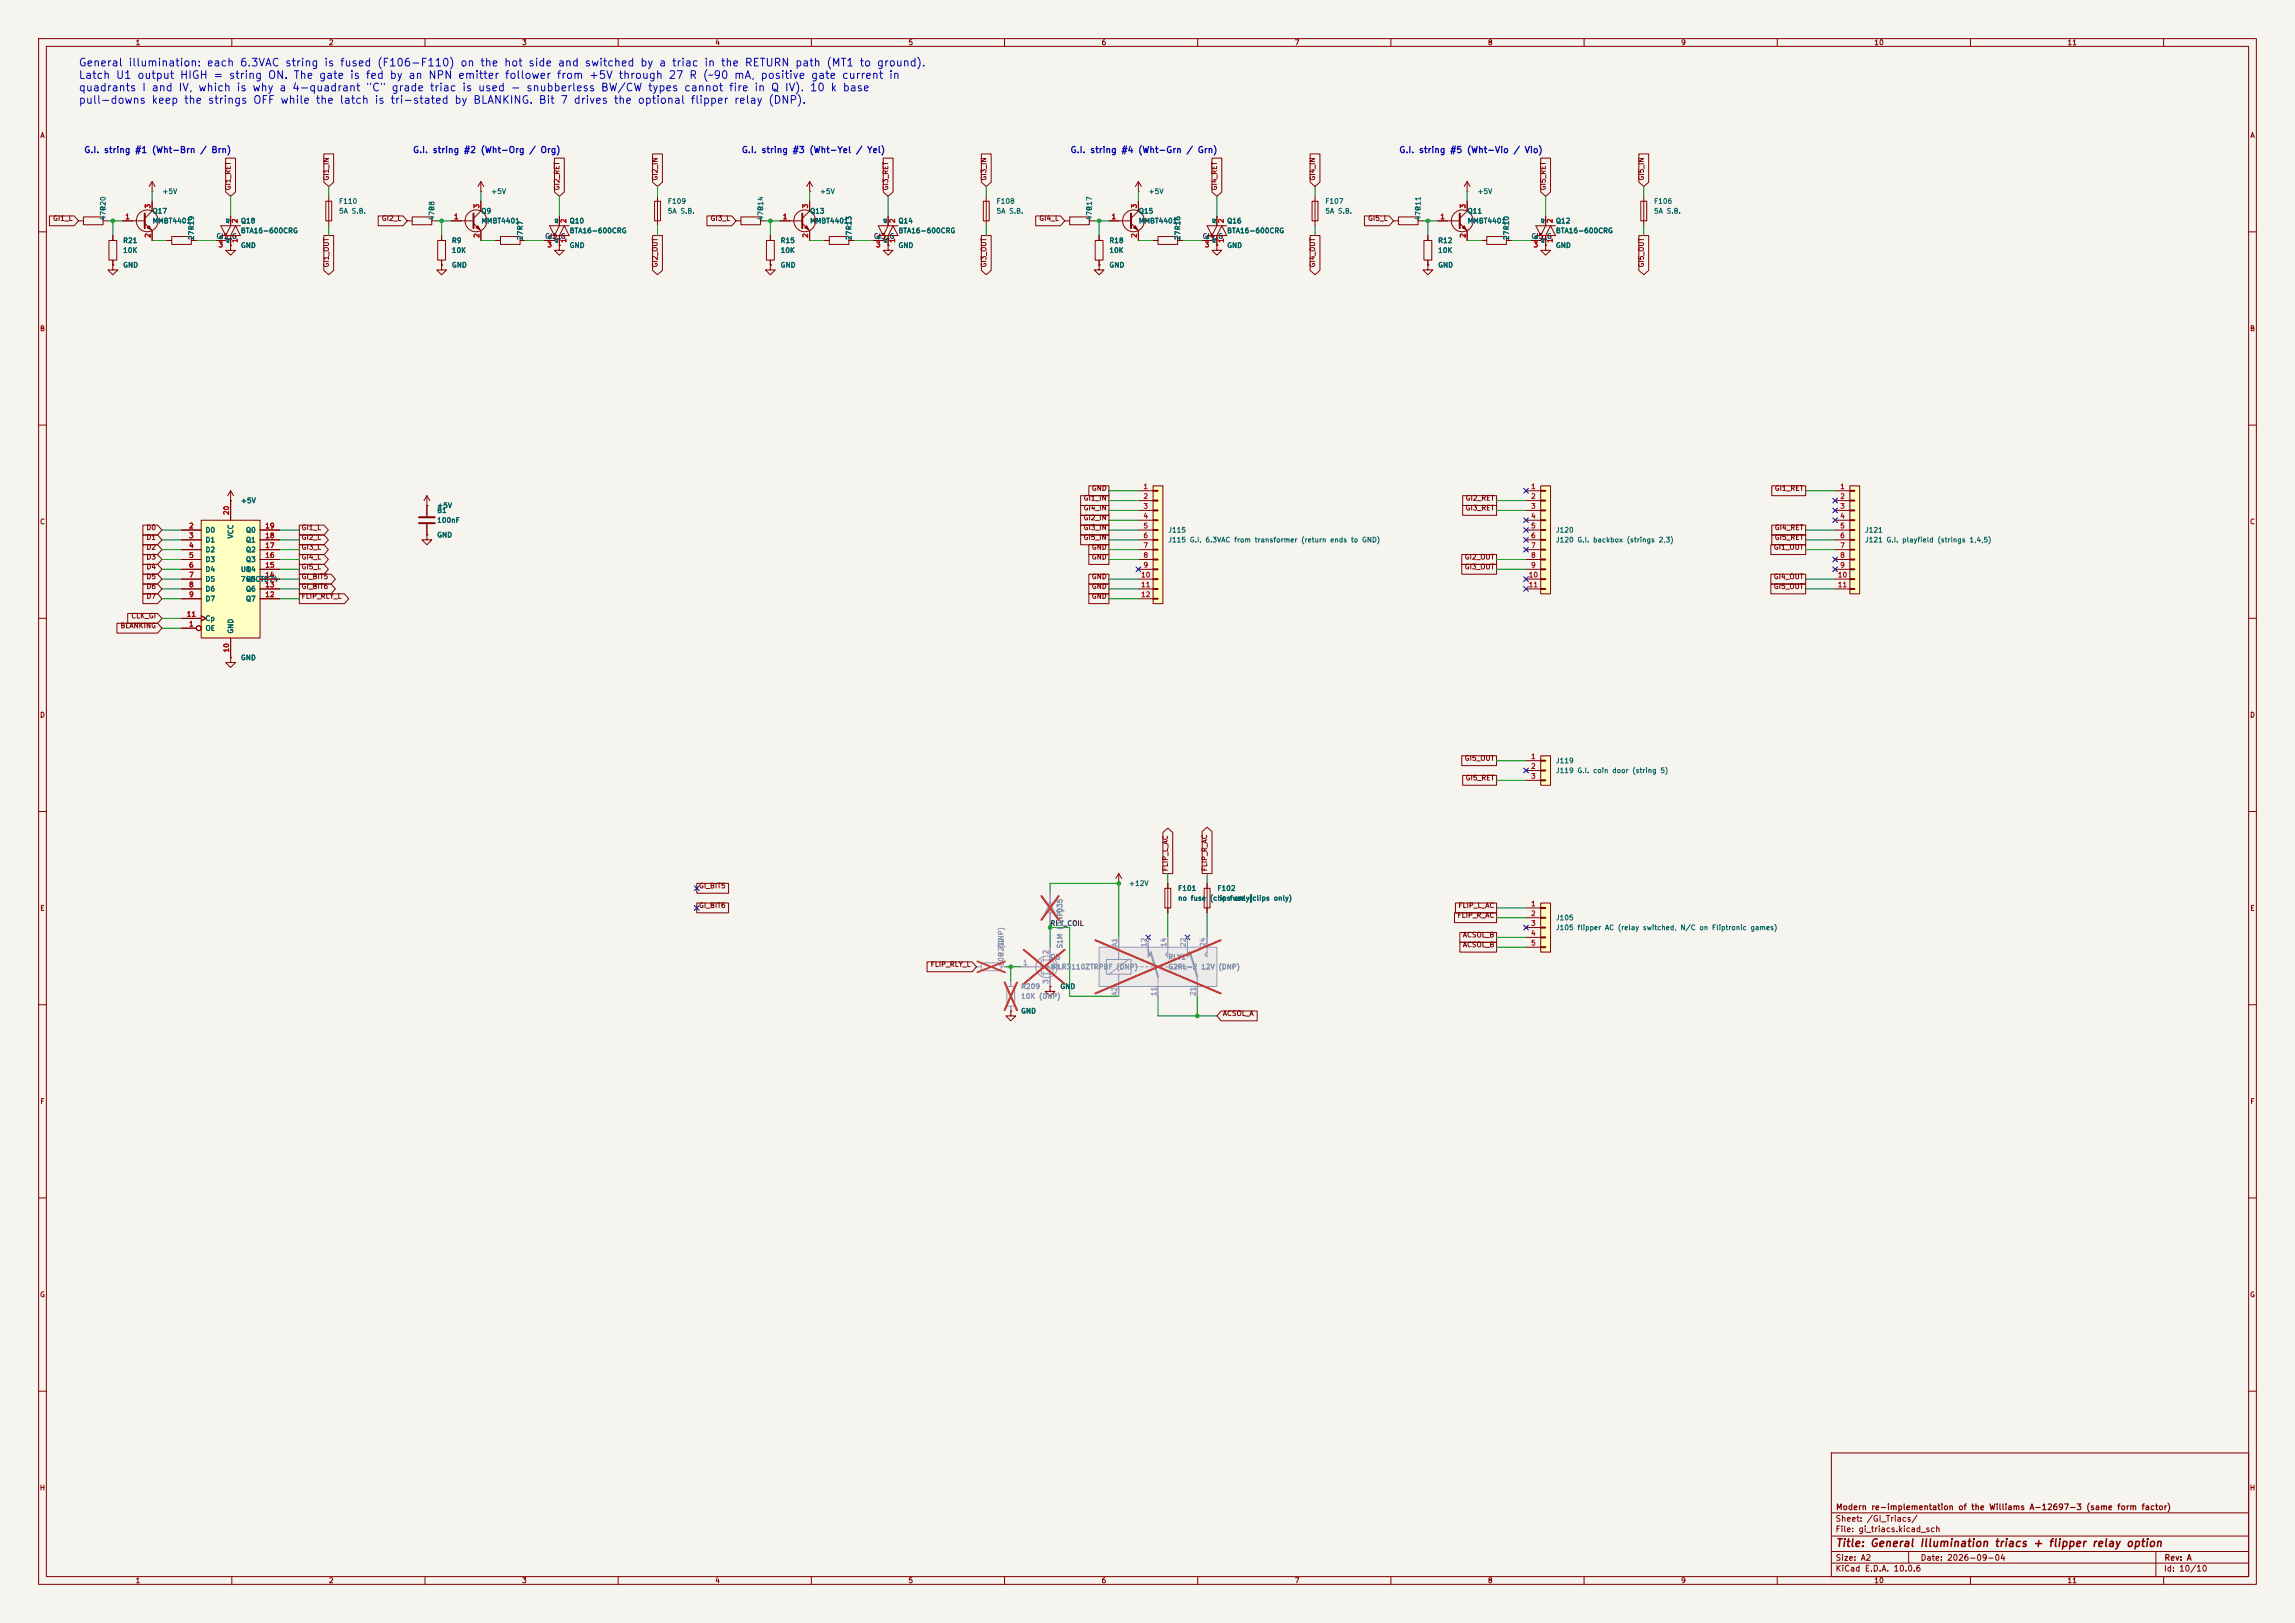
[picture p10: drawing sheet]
<svg xmlns="http://www.w3.org/2000/svg" width="594mm" height="420mm" viewBox="0 0 594 420" stroke-linecap="round" stroke-linejoin="round" font-family="sans-serif">
<defs><g id="words">
<g font-size="2" fill="#0000c2">
<text x="20.2" y="17.7">General illumination: each 6.3VAC string is fused (F106-F110) on the hot side and switched by a triac in the RETURN path (MT1 to ground).</text>
<text x="20.2" y="20.9">Latch U1 output HIGH = string ON. The gate is fed by an NPN emitter follower from +5V through 27 R (~90 mA, positive gate current in</text>
<text x="20.2" y="24.1">quadrants I and IV, which is why a 4-quadrant &quot;C&quot; grade triac is used - snubberless BW/CW types cannot fire in Q IV). 10 k base</text>
<text x="20.2" y="27.3">pull-downs keep the strings OFF while the latch is tri-stated by BLANKING. Bit 7 drives the optional flipper relay (DNP).</text>
</g>
<text font-size="2" fill="#840000" x="475" y="400.8">Title: General Illumination triacs + flipper relay option</text>
<g font-size="1.6" fill="#0000c2">
<text x="21.6" y="40">G.I. string #1 (Wht-Brn / Brn)</text>
<text x="106.7" y="40">G.I. string #2 (Wht-Org / Org)</text>
<text x="191.8" y="40">G.I. string #3 (Wht-Yel / Yel)</text>
<text x="276.9" y="40">G.I. string #4 (Wht-Grn / Grn)</text>
<text x="362" y="40">G.I. string #5 (Wht-Vio / Vio)</text>
</g>
<g font-size="1.5" fill="#840000">
<text x="475" y="394.1">Sheet: /GI_Triacs/</text>
<text x="475.1" y="391.1">Modern re-implementation of the Williams A-12697-3 (same form factor)</text>
<text x="475" y="396.8">File: gi_triacs.kicad_sch</text>
<text x="475" y="407">KiCad E.D.A. 10.0.6</text>
<text x="475" y="404.2">Size: A2</text>
<text x="497" y="404.2">Date: 2026-09-04</text>
<text x="560" y="407">Id: 10/10</text>
<text x="560.1" y="404.2">Rev: A</text>
</g>
<g font-size="1.3" fill="#840000">
<text x="35" y="12">1</text>
<text x="85" y="12">2</text>
<text x="135" y="12">3</text>
<text x="185" y="12">4</text>
<text x="235" y="12">5</text>
<text x="285" y="12">6</text>
<text x="335" y="12">7</text>
<text x="385" y="12">8</text>
<text x="435" y="12">9</text>
<text x="485" y="12">10</text>
<text x="535" y="12">11</text>
<text x="10.3" y="36">A</text>
<text x="582.3" y="36">A</text>
<text x="85.4" y="46.9" transform="rotate(-90 85.4 46.9)">GI1_IN</text>
<text x="170.5" y="46.9" transform="rotate(-90 170.5 46.9)">GI2_IN</text>
<text x="255.6" y="46.9" transform="rotate(-90 255.6 46.9)">GI3_IN</text>
<text x="340.7" y="46.9" transform="rotate(-90 340.7 46.9)">GI4_IN</text>
<text x="425.8" y="46.9" transform="rotate(-90 425.8 46.9)">GI5_IN</text>
<text x="60" y="49.4" transform="rotate(-90 60 49.4)">GI1_RET</text>
<text x="145.1" y="49.4" transform="rotate(-90 145.1 49.4)">GI2_RET</text>
<text x="230.2" y="49.4" transform="rotate(-90 230.2 49.4)">GI3_RET</text>
<text x="315.3" y="49.4" transform="rotate(-90 315.3 49.4)">GI4_RET</text>
<text x="400.4" y="49.4" transform="rotate(-90 400.4 49.4)">GI5_RET</text>
<text x="13.6" y="57.5">GI1_L</text>
<text x="98.7" y="57.5">GI2_L</text>
<text x="183.8" y="57.5">GI3_L</text>
<text x="268.9" y="57.5">GI4_L</text>
<text x="353.9" y="57.5">GI5_L</text>
<text x="85.4" y="69.3" transform="rotate(-90 85.4 69.3)">GI1_OUT</text>
<text x="170.5" y="69.3" transform="rotate(-90 170.5 69.3)">GI2_OUT</text>
<text x="255.6" y="69.3" transform="rotate(-90 255.6 69.3)">GI3_OUT</text>
<text x="340.7" y="69.3" transform="rotate(-90 340.7 69.3)">GI4_OUT</text>
<text x="425.8" y="69.3" transform="rotate(-90 425.8 69.3)">GI5_OUT</text>
<text x="10.2" y="86">B</text>
<text x="582.2" y="86">B</text>
<text x="280.3" y="129.9">GI1_IN</text>
<text x="282.4" y="127.3">GND</text>
<text x="379.2" y="129.9">GI2_RET</text>
<text x="459.2" y="127.3">GI1_RET</text>
<text x="10.2" y="136">C</text>
<text x="37.8" y="137.5">D0</text>
<text x="77.9" y="137.5">GI1_L</text>
<text x="280.3" y="137.5">GI3_IN</text>
<text x="280.3" y="134.9">GI2_IN</text>
<text x="280.3" y="132.4">GI4_IN</text>
<text x="379.2" y="132.4">GI3_RET</text>
<text x="459.2" y="137.5">GI4_RET</text>
<text x="582.2" y="136">C</text>
<text x="37.8" y="140">D1</text>
<text x="37.8" y="142.6">D2</text>
<text x="77.9" y="140">GI2_L</text>
<text x="77.9" y="142.6">GI3_L</text>
<text x="280.3" y="140">GI5_IN</text>
<text x="282.4" y="142.6">GND</text>
<text x="459" y="142.6">GI1_OUT</text>
<text x="459.2" y="140">GI5_RET</text>
<text x="37.8" y="147.6">D4</text>
<text x="37.8" y="145.1">D3</text>
<text x="77.9" y="145.1">GI4_L</text>
<text x="77.9" y="147.6">GI5_L</text>
<text x="282.4" y="145.1">GND</text>
<text x="379" y="145.1">GI2_OUT</text>
<text x="379" y="147.6">GI3_OUT</text>
<text x="37.8" y="155.3">D7</text>
<text x="37.8" y="150.2">D5</text>
<text x="37.8" y="152.7">D6</text>
<text x="77.9" y="150.2">GI_BIT5</text>
<text x="77.9" y="152.7">GI_BIT6</text>
<text x="77.9" y="155.3">FLIP_RLY_L</text>
<text x="282.4" y="155.3">GND</text>
<text x="282.4" y="152.7">GND</text>
<text x="282.4" y="150.2">GND</text>
<text x="459" y="152.7">GI5_OUT</text>
<text x="459" y="150.2">GI4_OUT</text>
<text x="33.8" y="160.3">CLK_GI</text>
<text x="31.1" y="162.9">BLANKING</text>
<text x="10.2" y="186">D</text>
<text x="582.2" y="186">D</text>
<text x="379" y="197.2">GI5_OUT</text>
<text x="379.2" y="202.2">GI5_RET</text>
<text x="302.6" y="225.6" transform="rotate(-90 302.6 225.6)">FLIP_L_AC</text>
<text x="312.7" y="225.6" transform="rotate(-90 312.7 225.6)">FLIP_R_AC</text>
<text x="180.8" y="230.2">GI_BIT5</text>
<text x="10.3" y="236">E</text>
<text x="180.8" y="235.3">GI_BIT6</text>
<text x="377.1" y="237.8">FLIP_R_AC</text>
<text x="377.3" y="235.3">FLIP_L_AC</text>
<text x="582.3" y="236">E</text>
<text x="378.5" y="245.4">ACSOL_B</text>
<text x="378.5" y="242.9">ACSOL_B</text>
<text x="240.7" y="250.5">FLIP_RLY_L</text>
<text x="316.4" y="263.2">ACSOL_A</text>
<text x="10.3" y="286">F</text>
<text x="582.3" y="286">F</text>
<text x="10.2" y="336">G</text>
<text x="582.2" y="336">G</text>
<text x="10.2" y="386">H</text>
<text x="582.2" y="386">H</text>
<text x="35" y="410">1</text>
<text x="85" y="410">2</text>
<text x="135" y="410">3</text>
<text x="185" y="410">4</text>
<text x="235" y="410">5</text>
<text x="285" y="410">6</text>
<text x="335" y="410">7</text>
<text x="385" y="410">8</text>
<text x="435" y="410">9</text>
<text x="485" y="410">10</text>
<text x="535" y="410">11</text>
</g>
<g font-size="1.3" fill="#006464">
<text x="41.9" y="50.5">+5V</text>
<text x="87.6" y="53">F110</text>
<text x="127" y="50.5">+5V</text>
<text x="172.7" y="53">F109</text>
<text x="212.1" y="50.5">+5V</text>
<text x="257.8" y="53">F108</text>
<text x="297.2" y="50.5">+5V</text>
<text x="342.9" y="53">F107</text>
<text x="382.3" y="50.5">+5V</text>
<text x="428" y="53">F106</text>
<text x="27.6" y="57.2" transform="rotate(-90 27.6 57.2)">470</text>
<text x="27.6" y="54.6" transform="rotate(-90 27.6 54.6)">R20</text>
<text x="39.4" y="55.6">Q17</text>
<text x="39.4" y="58.1">MMBT4401</text>
<text x="62.2" y="58.1">Q18</text>
<text x="87.6" y="55.6">5A S.B.</text>
<text x="112.7" y="57.2" transform="rotate(-90 112.7 57.2)">470</text>
<text x="112.7" y="54.6" transform="rotate(-90 112.7 54.6)">R8</text>
<text x="124.4" y="55.6">Q9</text>
<text x="124.4" y="58.1">MMBT4401</text>
<text x="147.3" y="58.1">Q10</text>
<text x="172.7" y="55.6">5A S.B.</text>
<text x="197.8" y="57.2" transform="rotate(-90 197.8 57.2)">470</text>
<text x="197.8" y="54.6" transform="rotate(-90 197.8 54.6)">R14</text>
<text x="209.5" y="55.6">Q13</text>
<text x="209.5" y="58.1">MMBT4401</text>
<text x="232.4" y="58.1">Q14</text>
<text x="257.8" y="55.6">5A S.B.</text>
<text x="282.9" y="57.2" transform="rotate(-90 282.9 57.2)">470</text>
<text x="282.9" y="54.6" transform="rotate(-90 282.9 54.6)">R17</text>
<text x="294.6" y="55.6">Q15</text>
<text x="294.6" y="58.1">MMBT4401</text>
<text x="317.5" y="58.1">Q16</text>
<text x="342.9" y="55.6">5A S.B.</text>
<text x="368" y="57.2" transform="rotate(-90 368 57.2)">470</text>
<text x="368" y="54.6" transform="rotate(-90 368 54.6)">R11</text>
<text x="379.7" y="55.6">Q11</text>
<text x="379.7" y="58.1">MMBT4401</text>
<text x="402.6" y="58.1">Q12</text>
<text x="428" y="55.6">5A S.B.</text>
<text x="31.7" y="63.2">R21</text>
<text x="31.7" y="65.7">10K</text>
<text x="50.5" y="62.2" transform="rotate(-90 50.5 62.2)">27R19</text>
<text x="62.2" y="60.7">BTA16-600CRG</text>
<text x="62.2" y="64.5">GND</text>
<text x="116.8" y="63.2">R9</text>
<text x="116.8" y="65.7">10K</text>
<text x="135.6" y="62.2" transform="rotate(-90 135.6 62.2)">27R7</text>
<text x="147.3" y="60.7">BTA16-600CRG</text>
<text x="147.3" y="64.5">GND</text>
<text x="201.9" y="63.2">R15</text>
<text x="201.9" y="65.7">10K</text>
<text x="220.7" y="62.2" transform="rotate(-90 220.7 62.2)">27R13</text>
<text x="232.4" y="64.5">GND</text>
<text x="232.4" y="60.7">BTA16-600CRG</text>
<text x="287" y="63.2">R18</text>
<text x="287" y="65.7">10K</text>
<text x="305.8" y="62.2" transform="rotate(-90 305.8 62.2)">27R16</text>
<text x="317.5" y="64.5">GND</text>
<text x="317.5" y="60.7">BTA16-600CRG</text>
<text x="372.1" y="63.2">R12</text>
<text x="372.1" y="65.7">10K</text>
<text x="390.9" y="62.2" transform="rotate(-90 390.9 62.2)">27R10</text>
<text x="402.6" y="64.5">GND</text>
<text x="402.6" y="60.7">BTA16-600CRG</text>
<text x="31.7" y="69.5">GND</text>
<text x="116.8" y="69.5">GND</text>
<text x="201.9" y="69.5">GND</text>
<text x="287" y="69.5">GND</text>
<text x="372.1" y="69.5">GND</text>
<text x="62.2" y="130.5">+5V</text>
<text x="113" y="131.8">+5V</text>
<text x="113" y="133">B1</text>
<text x="113" y="135.6">100nF</text>
<text x="53.1" y="138.1">D0</text>
<text x="53.1" y="140.7">D1</text>
<text x="53.1" y="143.2">D2</text>
<text x="60.7" y="139.5" transform="rotate(-90 60.7 139.5)">VCC</text>
<text x="63.5" y="143.2">Q2</text>
<text x="63.5" y="140.7">Q1</text>
<text x="63.5" y="138.1">Q0</text>
<text x="113" y="139.4">GND</text>
<text x="302.2" y="138.1">J115</text>
<text x="302.2" y="140.7">J115 G.I. 6.3VAC from transformer (return ends to GND)</text>
<text x="402.6" y="138.1">J120</text>
<text x="402.6" y="140.7">J120 G.I. backbox (strings 2,3)</text>
<text x="482.6" y="138.1">J121</text>
<text x="482.6" y="140.7">J121 G.I. playfield (strings 1,4,5)</text>
<text x="53.1" y="145.7">D3</text>
<text x="53.1" y="148.3">D4</text>
<text x="62.2" y="148.3">U1</text>
<text x="63.5" y="148.3">Q4</text>
<text x="63.5" y="145.7">Q3</text>
<text x="53.1" y="150.8">D5</text>
<text x="53.1" y="153.4">D6</text>
<text x="53.1" y="155.9">D7</text>
<text x="62.2" y="150.8">74HCT574</text>
<text x="63.5" y="155.9">Q7</text>
<text x="63.5" y="153.4">Q6</text>
<text x="63.5" y="150.8">Q5</text>
<text x="53.1" y="161">Cp</text>
<text x="53.1" y="163.5">OE</text>
<text x="60.7" y="164.1" transform="rotate(-90 60.7 164.1)">GND</text>
<text x="62.2" y="171.1">GND</text>
<text x="402.6" y="197.8">J119</text>
<text x="402.6" y="200.4">J119 G.I. coin door (string 5)</text>
<text x="292.1" y="229.6">+12V</text>
<text x="304.8" y="230.8">F101</text>
<text x="304.8" y="233.4">no fuse</text>
<text x="313" y="233.4">(clipsfuse (clips only)</text>
<text x="314.9" y="230.8">F102</text>
<text x="314.9" y="233.4">no</text>
<text x="319.4" y="233.4">only)</text>
<text x="402.6" y="238.5">J105</text>
<text x="402.6" y="241">J105 flipper AC (relay switched, N/C on Fliptronic games)</text>
<text x="274.3" y="256.2">GND</text>
<text x="264.1" y="262.6">GND</text>
</g>
<g font-size="1.3" fill="#a90000">
<text x="32.3" y="57">1</text>
<text x="39.2" y="54.1" transform="rotate(-90 39.2 54.1)">3</text>
<text x="61.8" y="57.9" transform="rotate(-90 61.8 57.9)">2</text>
<text x="117.4" y="57">1</text>
<text x="124.3" y="54.1" transform="rotate(-90 124.3 54.1)">3</text>
<text x="146.8" y="57.9" transform="rotate(-90 146.8 57.9)">2</text>
<text x="202.5" y="57">1</text>
<text x="209.4" y="54.1" transform="rotate(-90 209.4 54.1)">3</text>
<text x="231.9" y="57.9" transform="rotate(-90 231.9 57.9)">2</text>
<text x="287.6" y="57">1</text>
<text x="294.5" y="54.1" transform="rotate(-90 294.5 54.1)">3</text>
<text x="317" y="57.9" transform="rotate(-90 317 57.9)">2</text>
<text x="372.6" y="57">1</text>
<text x="379.6" y="54.1" transform="rotate(-90 379.6 54.1)">3</text>
<text x="402.1" y="57.9" transform="rotate(-90 402.1 57.9)">2</text>
<text x="39.2" y="61.7" transform="rotate(-90 39.2 61.7)">2</text>
<text x="56.4" y="64.3">3</text>
<text x="61.8" y="63" transform="rotate(-90 61.8 63)">1</text>
<text x="124.3" y="61.7" transform="rotate(-90 124.3 61.7)">2</text>
<text x="141.5" y="64.3">3</text>
<text x="146.8" y="63" transform="rotate(-90 146.8 63)">1</text>
<text x="209.4" y="61.7" transform="rotate(-90 209.4 61.7)">2</text>
<text x="226.6" y="64.3">3</text>
<text x="231.9" y="63" transform="rotate(-90 231.9 63)">1</text>
<text x="294.5" y="61.7" transform="rotate(-90 294.5 61.7)">2</text>
<text x="311.7" y="64.3">3</text>
<text x="317" y="63" transform="rotate(-90 317 63)">1</text>
<text x="379.6" y="61.7" transform="rotate(-90 379.6 61.7)">2</text>
<text x="396.8" y="64.3">3</text>
<text x="402.1" y="63" transform="rotate(-90 402.1 63)">1</text>
<text x="295.8" y="126.9">1</text>
<text x="295.8" y="129.4">2</text>
<text x="295.8" y="131.9">3</text>
<text x="396.1" y="126.9">1</text>
<text x="396.1" y="129.4">2</text>
<text x="396.1" y="131.9">3</text>
<text x="476.2" y="126.9">1</text>
<text x="476.2" y="129.4">2</text>
<text x="476.2" y="131.9">3</text>
<text x="48.8" y="137">2</text>
<text x="59.6" y="133.4" transform="rotate(-90 59.6 133.4)">20</text>
<text x="68.5" y="137">19</text>
<text x="295.8" y="134.5">4</text>
<text x="295.8" y="137">5</text>
<text x="396.1" y="134.5">4</text>
<text x="396.1" y="137">5</text>
<text x="476.2" y="134.5">4</text>
<text x="476.2" y="137">5</text>
<text x="48.8" y="139.6">3</text>
<text x="48.8" y="142.1">4</text>
<text x="68.5" y="142.1">17</text>
<text x="68.5" y="139.6">18</text>
<text x="295.8" y="139.6">6</text>
<text x="295.8" y="142.1">7</text>
<text x="396.1" y="139.6">6</text>
<text x="396.1" y="142.1">7</text>
<text x="476.2" y="139.6">6</text>
<text x="476.2" y="142.1">7</text>
<text x="48.8" y="144.6">5</text>
<text x="48.8" y="147.2">6</text>
<text x="48.8" y="149.7">7</text>
<text x="68.5" y="149.7">14</text>
<text x="68.5" y="147.2">15</text>
<text x="68.5" y="144.6">16</text>
<text x="295.2" y="149.7">10</text>
<text x="295.8" y="144.6">8</text>
<text x="295.8" y="147.2">9</text>
<text x="395.5" y="149.7">10</text>
<text x="396.1" y="144.6">8</text>
<text x="396.1" y="147.2">9</text>
<text x="475.5" y="149.7">10</text>
<text x="476.2" y="144.6">8</text>
<text x="476.2" y="147.2">9</text>
<text x="48.8" y="152.3">8</text>
<text x="48.8" y="154.8">9</text>
<text x="68.5" y="154.8">12</text>
<text x="68.5" y="152.3">13</text>
<text x="295.2" y="152.3">11</text>
<text x="295.2" y="154.8">12</text>
<text x="395.5" y="152.3">11</text>
<text x="475.5" y="152.3">11</text>
<text x="48.2" y="159.9">11</text>
<text x="48.8" y="162.4">1</text>
<text x="59.6" y="169" transform="rotate(-90 59.6 169)">10</text>
<text x="396.1" y="196.7">1</text>
<text x="396.1" y="199.3">2</text>
<text x="396.1" y="201.8">3</text>
<text x="396.1" y="234.8">1</text>
<text x="396.1" y="237.4">2</text>
<text x="396.1" y="239.9">3</text>
<text x="396.1" y="242.4">4</text>
<text x="396.1" y="245">5</text>
</g>
<g font-size="1.3" fill="#0f0f0f">
<text x="55.9" y="62.1">GI1_G</text>
<text x="140.9" y="62.1">GI2_G</text>
<text x="226" y="62.1">GI3_G</text>
<text x="311.1" y="62.1">GI4_G</text>
<text x="396.2" y="62.1">GI5_G</text>
<text x="271.8" y="239.9">RLY_COIL</text>
</g>
<g font-size="1.3" fill="#939391">
<text x="275.3" y="236.3" transform="rotate(-90 275.3 236.3)">D35</text>
<text x="275.3" y="245.6" transform="rotate(-90 275.3 245.6)">S1M (DNP)</text>
<text x="260" y="250.2" transform="rotate(-90 260 250.2)">100 (DNP)</text>
<text x="260" y="247.7" transform="rotate(-90 260 247.7)">R202</text>
<text x="271.8" y="248.6">Q3</text>
<text x="271.8" y="251.2">IRLR3110ZTRPBF (DNP)</text>
<text x="302.2" y="248.6">RLY1</text>
<text x="302.2" y="251.2">G2RL-2 12V</text>
<text x="315.2" y="251.2">(DNP)</text>
<text x="264.1" y="256.2">R209</text>
<text x="264.1" y="258.8">10K (DNP)</text>
</g>
<g font-size="1.3" fill="#a5a4a2">
<text x="289.4" y="245.1" transform="rotate(-90 289.4 245.1)">A1</text>
<text x="297" y="245.2" transform="rotate(-90 297 245.2)">12</text>
<text x="302.1" y="245.2" transform="rotate(-90 302.1 245.2)">14</text>
<text x="307.2" y="245.2" transform="rotate(-90 307.2 245.2)">22</text>
<text x="312.3" y="245.2" transform="rotate(-90 312.3 245.2)">24</text>
<text x="264.7" y="250.1">1</text>
<text x="271.6" y="247.1" transform="rotate(-90 271.6 247.1)">2</text>
<text x="271.6" y="254.7" transform="rotate(-90 271.6 254.7)">3</text>
<text x="289.4" y="257.8" transform="rotate(-90 289.4 257.8)">A2</text>
<text x="299.6" y="257.9" transform="rotate(-90 299.6 257.9)">11</text>
<text x="309.7" y="257.9" transform="rotate(-90 309.7 257.9)">21</text>
</g>
<g font-size=".6" fill="#006464">
<text x="59.4" y="57.8" transform="rotate(-90 59.4 57.8)">A2</text>
<text x="144.5" y="57.8" transform="rotate(-90 144.5 57.8)">A2</text>
<text x="229.6" y="57.8" transform="rotate(-90 229.6 57.8)">A2</text>
<text x="314.7" y="57.8" transform="rotate(-90 314.7 57.8)">A2</text>
<text x="399.8" y="57.8" transform="rotate(-90 399.8 57.8)">A2</text>
<text x="56.8" y="62">G</text>
<text x="59.4" y="62.9" transform="rotate(-90 59.4 62.9)">A1</text>
<text x="141.9" y="62">G</text>
<text x="144.5" y="62.9" transform="rotate(-90 144.5 62.9)">A1</text>
<text x="226.9" y="62">G</text>
<text x="229.6" y="62.9" transform="rotate(-90 229.6 62.9)">A1</text>
<text x="312" y="62">G</text>
<text x="314.7" y="62.9" transform="rotate(-90 314.7 62.9)">A1</text>
<text x="397.1" y="62">G</text>
<text x="399.8" y="62.9" transform="rotate(-90 399.8 62.9)">A1</text>
</g>
</g></defs>
<path d="M0 0h594v420h-594z" fill="#f5f4ef" stroke="#f5f4ef" stroke-width=".26"/>
<g fill="none" stroke="#840000" stroke-width=".26">
<path d="M10 10h574v400h-574zM12 12h570v396h-570zM60 10v2M110 10v2M160 10v2M210 10v2M260 10v2M310 10v2M360 10v2M410 10v2M460 10v2M510 10v2"/>
<path d="M560 10v2M59.7 55.9v2.5l-1.3 2.6-1.3-2.6h5.1M84.3 52.1h1.6v5.1h-1.6zM85.1 50.8v7.6M144.8 55.9v2.5l-1.3 2.6-1.3-2.6h5.1M169.4 52.1h1.5v5.1h-1.5zM170.2 50.8v7.6M339.6 52.1h1.5v5.1h-1.5zM340.4 50.8v7.6M360.7 57.2h1.2M361.9 56.1h5.1v2.1h-5.1zM367 57.2h1.3"/>
<path d="M372.1 57.2h5.7M377.8 57.8l1.9 1.9v2.5M379.7 49.5h.1M379.7 52.1v2.5l-1.9 1.9M379.7 47v2.5M379.7 47l-.7 1.3M379.7 47l.8 1.3M424.7 52.1h1.5v5.1h-1.5zM425.4 50.8v7.6M10 60h2M57.1 61h5.1l-1.2-2.6-1.3 2.6v2.5M59.1 61l-.7 1.2h-2.5"/>
<path d="M113.3 62.2h2v5.1h-2zM114.3 61v1.2M114.3 67.3v1.3M128.3 62.2h1.2M129.5 61.2h5.1v2h-5.1zM134.6 62.2h1.3M142.2 61h5.1l-1.3-2.6-1.2 2.6v2.5M144.1 61l-.6 1.2h-2.5M144.8 63.5v1.3h1.2l-1.2 1.2-1.3-1.2h1.3M144.8 63.5h.1M213.4 62.2h1.2M214.6 61.2h5.1v2h-5.1z"/>
<path d="M219.7 62.2h1.3M229.9 63.5v1.3h1.2l-1.2 1.2-1.3-1.2h1.3M229.9 63.5h.1M315 63.5v1.3h1.2l-1.2 1.2-1.3-1.2h1.3M315 63.5h.1M368.6 62.2h2v5.1h-2zM369.6 68.6v1.3h1.2l-1.2 1.2-1.3-1.2h1.3M369.6 68.6h.1M369.6 61v1.2M369.6 67.3v1.3M383.5 62.2h1.3M384.8 61.2h5.1v2h-5.1z"/>
<path d="M389.9 62.2h1.3M582 60h2M10 110h2M582 110h2M10 160h2M582 160h2M10 210h2M582 210h2M10 260h2M582 260h2M10 310h2M582 310h2"/>
<path d="M10 360h2M474 376h108v32h-108zM582 360h2M474 397.5h108M474 391.5h108M60 408v2M110 408v2M160 408v2M210 408v2M260 408v2M310 408v2M360 408v2"/>
<path d="M410 408v2M460 408v2M474 404.5h108M474 401.5h108M494 401.5v3M510 408v2M558 401.5v6.5M560 408v2"/>
<circle cx="378.5" cy="57.1" r="2.82"/>
</g>
<path d="M377.8 55.2v3.9" fill="none" stroke="#840000" stroke-width=".51"/>
<path d="M378.5 58.9l.5-.5 .5 1z" fill="#840000" stroke="#840000" stroke-width=".26"/>
<path d="M398.8 125.7h2.5v28h-2.5z" fill="#ffffc2"/>
<g fill="none" stroke="#840000" stroke-width=".26">
<path d="M20.3 57.2h1.3M21.6 56.1h5.1v2.1h-5.1zM26.7 57.2h1.2M31.7 57.2h5.8M37.5 57.8l1.9 1.9v2.5M39.4 49.5h.1M39.4 47l-.8 1.3M39.4 47l.7 1.3M39.4 47v2.5M39.4 52.1v2.5l-1.9 1.9M294.6 49.5h.1M294.6 47l-.7 1.3"/>
<path d="M294.6 47l.8 1.3M294.6 47v2.5M114.3 68.6v1.3h1.3l-1.3 1.2-1.3-1.2h1.3M114.3 68.6h.1M395 127h3.8M395 129.5h3.8M395 132.1h3.8M395 134.6h3.8M395 137.2h3.8M395 139.7h3.8M398.8 125.7h2.5v28h-2.5zM398.8 126.9h1.2v.2h-1.2z"/>
<path d="M398.8 129.4h1.2v.3h-1.2zM398.8 132h1.2v.2h-1.2zM398.8 134.5h1.2v.2h-1.2zM398.8 137h1.2v.3h-1.2zM398.8 139.6h1.2v.2h-1.2zM395 142.2h3.8M395 144.8h3.8M395 147.3h3.8M395 149.9h3.8M395 152.4h3.8M398.8 142.1h1.2v.3h-1.2zM398.8 144.7h1.2v.2h-1.2z"/>
<path d="M398.8 147.2h1.2v.2h-1.2zM398.8 149.7h1.2v.3h-1.2zM398.8 152.3h1.2v.2h-1.2z"/>
<circle cx="38.1" cy="57.1" r="2.82"/>
</g>
<path d="M37.5 55.2v3.9" fill="none" stroke="#840000" stroke-width=".51"/>
<path d="M38.1 58.9l.5-.5 .5 1z" fill="#840000" stroke="#840000" stroke-width=".26"/>
<path d="M284.5 245.1h30.5v10.2h-30.5z" fill="#ebeae8"/>
<g fill="none" stroke="#9c9b98" stroke-width=".26">
<path d="M284.5 245.1h30.5v10.2h-30.5zM286.4 248.3h6.3v3.8h-6.3zM289.6 242.6v5.7M289.6 252.1v5.7M292.1 248.3l-5.1 3.8M292.7 250.2h.7M294 250.2h.6M295.3 250.2h.6M296.5 250.2h.7M297.2 242.6v2.5M297.8 250.2h.6M299.1 250.2h.6"/>
<path d="M299.7 252.7v5.1M300.4 250.2h.6M301.6 250.2h.7M302.3 242.6v5.1l-.7-.7 .7-.6M302.9 250.2h.6M304.2 250.2h.6M305.4 250.2h.7M306.7 250.2h.6M307.3 242.6v2.5M308 250.2h.6M309.9 252.7v5.1M312.4 242.6v5.1l-.6-.7 .6-.6"/>
</g>
<g fill="#9c9b98" stroke="#9c9b98" stroke-width=".26">
<path d="M297.2 245.1v1.3l.6 .6-.6 .7z"/>
<path d="M307.3 245.1v1.3l.7 .6-.7 .7z"/>
</g>
<path d="M297.8 246.4l1.9 6.3M308 246.4l1.9 6.3" fill="none" stroke="#9c9b98" stroke-width=".51"/>
<path d="M283.5 243.3l32.4 13.8M315.9 243.3l-32.4 13.8" fill="none" stroke="#e12e31" stroke-width=".46"/>
<path d="M398.8 195.6h2.5v7.6h-2.5z" fill="#ffffc2"/>
<g fill="none" stroke="#840000" stroke-width=".26">
<path d="M395 196.9h3.8M395 199.4h3.8M398.8 195.6h2.5v7.6h-2.5zM398.8 196.7h1.2v.3h-1.2zM398.8 199.3h1.2v.2h-1.2zM395 201.9h3.8M398.8 201.8h1.2v.3h-1.2zM289.6 228.6h.1M289.6 226.1l-.8 1.2M289.6 226.1l.7 1.2M289.6 226.1v2.5M301.5 229.9h1.5v5.1h-1.5z"/>
<path d="M302.3 228.6v7.6M311.7 229.9h1.5v5.1h-1.5zM312.4 228.6v7.6"/>
</g>
<path d="M398.8 233.7h2.5v12.7h-2.5z" fill="#ffffc2"/>
<g fill="none" stroke="#840000" stroke-width=".26">
<path d="M105.4 57.2h1.3M106.7 56.1h5.1v2.1h-5.1zM111.8 57.2h1.2M116.8 57.2h5.8M122.6 57.8l1.9 1.9v2.5M124.5 49.5h.1M124.5 47l-.8 1.3M124.5 47l.7 1.3M124.5 47v2.5M124.5 52.1v2.5l-1.9 1.9M275.6 57.2h1.3M276.9 56.1h5v2.1h-5z"/>
<path d="M281.9 57.2h1.3M287 57.2h5.7M292.7 57.8l1.9 1.9v2.5M294.6 52.1v2.5l-1.9 1.9M315 55.9v2.5l-1.3 2.6-1.3-2.6h5.1M28.2 62.2h2v5.1h-2zM29.2 68.6v1.3h1.3l-1.3 1.2-1.3-1.2h1.3M29.2 68.6h.1M29.2 61v1.2M29.2 67.3v1.3M43.2 62.2h1.2M44.4 61.2h5.1v2h-5.1z"/>
<path d="M49.5 62.2h1.3M283.5 62.2h2v5.1h-2zM284.5 68.6v1.3h1.2l-1.2 1.2-1.3-1.2h1.3M284.5 68.6h.1M284.5 61v1.2M284.5 67.3v1.3M298.4 62.2h1.3M299.7 61.2h5.1v2h-5.1zM304.8 62.2h1.3M312.4 61h5.1l-1.3-2.6-1.2 2.6v2.5M314.3 61l-.6 1.2h-2.6M110.5 130.8h.1"/>
<path d="M110.5 128.3l-.8 1.2M110.5 128.3l.8 1.2M110.5 128.3v2.5M395 235h3.8M395 237.5h3.8M398.8 233.7h2.5v12.7h-2.5zM398.8 234.8h1.2v.3h-1.2zM398.8 237.4h1.2v.2h-1.2zM398.8 239.9h1.2v.3h-1.2zM271.8 255.3v1.2h1.2l-1.2 1.3-1.3-1.3h1.3M271.8 255.3h.1M395 240h3.8"/>
<path d="M395 242.6h3.8M395 245.1h3.8M398.8 242.4h1.2v.3h-1.2zM398.8 245h1.2v.2h-1.2zM261.6 261.6v1.3h1.3l-1.3 1.3-1.3-1.3h1.3M261.6 261.6h.1"/>
<circle cx="123.2" cy="57.1" r="2.82"/>
<circle cx="293.4" cy="57.1" r="2.82"/>
</g>
<g fill="none" stroke="#9c9b98" stroke-width=".26">
<path d="M270.5 233.7h2.5M271.8 233.7l1.2 2.5h-2.5zM271.8 231.1v7.7M252.7 250.2h1.3M254 249.2h5.1v2h-5.1zM259.1 250.2h1.2M260.6 255.3h2v5.1h-2zM261.6 254v1.3M264.2 250.2h5.3M269.5 248.3v3.8M270 248.4h2.5v3.6h-2.5M270 250.2h1.8v5.1"/>
<path d="M270 247.9v1M270 249.7v1M270 251.5v1M271.8 245.1v3.3M272.2 249.8h.7M272.5 249.8l.4 .6h-.7zM261.6 260.4v1.2"/>
<circle cx="270.9" cy="250.2" r="2.79"/>
</g>
<path d="M269.5 231.9l4.5 6.1M274 231.9l-4.5 6.1M253 248.8l7.1 2.8M260 254.2l3.2 7.2M260.1 248.8l-7.1 2.8M263.2 254.2l-3.2 7.2M264.9 245.7l10.7 8.9M275.6 245.7l-10.7 8.9" fill="none" stroke="#e12e31" stroke-width=".46"/>
<g fill="#9c9b98" stroke="#9c9b98" stroke-width=".26">
<path d="M270.3 250.2l1-.4v.8z"/>
<circle cx="271.8" cy="248.4" r=".25"/>
<circle cx="271.8" cy="252" r=".25"/>
</g>
<path d="M122.6 55.2v3.9M292.7 55.2v3.9" fill="none" stroke="#840000" stroke-width=".51"/>
<g fill="#840000" stroke="#840000" stroke-width=".26">
<path d="M293.9 58.4l.5 1-1-.5z"/>
<path d="M123.2 58.9l.5-.5 .5 1z"/>
</g>
<path d="M298.4 125.7h2.6v30.5h-2.6z" fill="#ffffc2"/>
<g fill="none" stroke="#840000" stroke-width=".26">
<path d="M229.9 55.9v2.5l-1.3 2.6-1.3-2.6h5.1M59.7 63.5v1.3h1.3l-1.3 1.2-1.3-1.2h1.3M59.7 63.5h.1M227.3 61h5.1l-1.3-2.6-1.2 2.6v2.5M229.2 61l-.6 1.2h-2.5M110.5 138.4v1.3h1.3l-1.3 1.3-1.3-1.3h1.3M110.5 138.4h.1M110.5 130.8v2.8M110.5 135.6v2.8M294.6 127h3.8M294.6 129.5h3.8M294.6 132.1h3.8"/>
<path d="M294.6 134.6h3.8M294.6 137.2h3.8M294.6 139.7h3.8M298.4 125.7h2.6v30.5h-2.6zM298.4 126.9h1.3v.2h-1.3zM298.4 129.4h1.3v.3h-1.3zM298.4 132h1.3v.2h-1.3zM298.4 134.5h1.3v.2h-1.3zM298.4 137h1.3v.3h-1.3zM298.4 139.6h1.3v.2h-1.3zM294.6 142.2h3.8M294.6 144.8h3.8"/>
<path d="M294.6 147.3h3.8M294.6 149.9h3.8M294.6 152.4h3.8M294.6 154.9h3.8M298.4 142.1h1.3v.3h-1.3zM298.4 144.7h1.3v.2h-1.3zM298.4 147.2h1.3v.2h-1.3zM298.4 149.7h1.3v.3h-1.3zM298.4 152.3h1.3v.2h-1.3zM298.4 154.8h1.3v.3h-1.3zM59.7 170.2v1.3h1.3l-1.3 1.2-1.3-1.2h1.3M59.7 170.2h.1"/>
</g>
<path d="M108.5 133.9h4M108.5 135.4h4" fill="none" stroke="#840000" stroke-width=".51"/>
<path d="M52.1 134.6h15.2v30.5h-15.2z" fill="#ffffc2"/>
<g fill="none" stroke="#840000" stroke-width=".26">
<path d="M190.5 57.2h1.3M191.8 56.1h5v2.1h-5zM196.8 57.2h1.3M201.9 57.2h5.7M207.6 57.8l1.9 1.9v2.5M209.5 49.5h.1M209.5 47l-.7 1.3M209.5 47l.8 1.3M209.5 47v2.5M209.5 52.1v2.5l-1.9 1.9M198.4 62.2h2v5.1h-2zM199.4 68.6v1.3h1.3l-1.3 1.2-1.3-1.2h1.3"/>
<path d="M199.4 68.6h.1M199.4 61v1.2M199.4 67.3v1.3M47 137.2h5.1M47 139.7h5.1M52.1 134.6h15.2v30.5h-15.2zM59.7 129.5h.1M59.7 127v7.6M59.7 127l-.8 1.3M59.7 127l.8 1.3M67.3 137.2h5.1M67.3 139.7h5.1"/>
<path d="M47 142.2h5.1M47 144.8h5.1M47 147.3h5.1M47 149.9h5.1M47 152.4h5.1M47 154.9h5.1M52.1 159.4l1.2 .6-1.2 .7M67.3 142.2h5.1M67.3 144.8h5.1M67.3 147.3h5.1M67.3 149.9h5.1M67.3 152.4h5.1"/>
<path d="M67.3 154.9h5.1M47 162.6h3.8M47 160h5.1M59.7 165.1v5.1"/>
<circle cx="208.3" cy="57.1" r="2.82"/>
<circle cx="51.4" cy="162.6" r=".63"/>
</g>
<path d="M207.6 55.2v3.9" fill="none" stroke="#840000" stroke-width=".51"/>
<path d="M208.3 58.9l.5-.5 .5 1z" fill="#840000" stroke="#840000" stroke-width=".26"/>
<path d="M478.8 125.7h2.5v28h-2.5z" fill="#ffffc2"/>
<g fill="none" stroke="#840000" stroke-width=".26">
<path d="M83.8 39.8h2.6v7.3l-1.3 1.2-1.3-1.2zM168.9 39.8h2.6v7.3l-1.3 1.2-1.3-1.2zM254 39.8h2.5v7.3l-1.2 1.2-1.3-1.2zM339.1 39.8h2.5v7.3l-1.2 1.2-1.3-1.2zM424.2 39.8h2.5v7.3l-1.3 1.2-1.2-1.2zM12.8 55.9h6.4l1.1 1.3-1.1 1.2h-6.4zM31.7 57.2h2.6M39.4 52.1v2.5M39.4 59.7v2.5M58.4 40.9h2.6v8.8l-1.3 1.1-1.3-1.1zM59.7 55.9v2.5M97.9 55.9h6.4l1.1 1.3-1.1 1.2h-6.4z"/>
<path d="M116.8 57.2h2.6M124.5 52.1v2.5M124.5 59.7v2.5M143.5 40.9h2.6v8.8l-1.3 1.1-1.3-1.1zM144.8 55.9v2.5M183 55.9h6.4l1.1 1.3-1.1 1.2h-6.4zM201.9 57.2h2.6M209.5 52.1v2.5M209.5 59.7v2.5M228.6 40.9h2.5v8.8l-1.2 1.1-1.3-1.1zM229.9 55.9v2.5M254.5 52.1h1.5v5.1h-1.5z"/>
<path d="M255.3 50.8v7.6M268.1 55.9h6.4l1.1 1.3-1.1 1.2h-6.4zM287 57.2h2.6M294.6 52.1v2.5M294.6 59.7v2.5M313.7 40.9h2.5v8.8l-1.2 1.1-1.3-1.1zM315 55.9v2.5M353.2 55.9h6.4l1.1 1.3-1.1 1.2h-6.4zM372.1 57.2h2.5M379.7 52.1v2.5M379.7 59.7v2.5M398.8 40.9h2.5v8.8l-1.3 1.1-1.2-1.1z"/>
<path d="M400 55.9v2.5l-1.2 2.6-1.3-2.6h5.1M29.2 68.6h.1M29.2 61v1.2M29.2 67.3v1.3M43.2 62.2h1.2M49.5 62.2h1.3M55.9 62.2h2.5M59.7 63.5h.1M59.7 61v2.5M83.8 61h2.6v9l-1.3 1.1-1.3-1.1zM114.3 68.6h.1M114.3 61v1.2"/>
<path d="M114.3 67.3v1.3M128.3 62.2h1.2M134.6 62.2h1.3M141 62.2h2.5M144.8 63.5h.1M144.8 61v2.5M168.9 61h2.6v9l-1.3 1.1-1.3-1.1zM199.4 68.6h.1M199.4 61v1.2M199.4 67.3v1.3M213.4 62.2h1.2M219.7 62.2h1.3"/>
<path d="M226.1 62.2h2.5M229.9 63.5h.1M229.9 61v2.5M254 61h2.5v9l-1.2 1.1-1.3-1.1zM284.5 68.6h.1M284.5 61v1.2M284.5 67.3v1.3M298.4 62.2h1.3M304.8 62.2h1.3M311.1 62.2h2.6M315 63.5h.1M315 61v2.5"/>
<path d="M339.1 61h2.5v9l-1.2 1.1-1.3-1.1zM369.6 68.6h.1M369.6 61v1.2M369.6 67.3v1.3M383.5 62.2h1.3M389.9 62.2h1.3M397.5 61h5.1l-1.3-2.6-1.3 2.6v2.5M399.4 61l-.6 1.2h-2.6M400 63.5v1.3h1.3l-1.3 1.2-1.2-1.2h1.2M400 63.5h.1M424.2 61h2.5v9l-1.3 1.1-1.2-1.1zM37 135.9h3.8l1.1 1.3-1.1 1.2h-3.8z"/>
<path d="M37 138.4h3.8l1.1 1.3-1.1 1.3h-3.8zM47 137.2h5.1M47 139.7h5.1M59.7 129.5h.1M59.7 129.5v5.1M67.3 137.2h5.1M67.3 139.7h5.1M77.5 135.9h6.4l1.1 1.3-1.1 1.2h-6.4zM77.5 138.4h6.4l1.1 1.3-1.1 1.3h-6.4zM110.5 130.8h.1M110.5 138.4h.1M110.5 130.8v2.8"/>
<path d="M110.5 135.6v2.8M279.7 135.9h7.3v2.5h-7.3zM279.7 133.3h7.3v2.6h-7.3zM279.7 138.4h7.3v2.6h-7.3zM279.7 130.8h7.3v2.6h-7.3zM279.7 128.3h7.3v2.5h-7.3zM281.8 125.7h5.2v2.6h-5.2zM378.6 128.3h8.7v2.5h-8.7zM378.6 130.8h8.7v2.6h-8.7zM458.6 138.4h8.8v2.6h-8.8zM458.6 135.9h8.8v2.5h-8.8zM458.6 125.7h8.8v2.6h-8.8z"/>
<path d="M475 127h3.8M475 129.5h3.8M475 132.1h3.8M475 134.6h3.8M475 137.2h3.8M475 139.7h3.8M478.8 125.7h2.5v28h-2.5zM478.8 126.9h1.3v.2h-1.3zM478.8 129.4h1.3v.3h-1.3zM478.8 132h1.3v.2h-1.3zM478.8 134.5h1.3v.2h-1.3zM478.8 137h1.3v.3h-1.3z"/>
<path d="M478.8 139.6h1.3v.2h-1.3zM33.1 158.7h7.7l1.1 1.3-1.1 1.3h-7.7zM37 146h3.8l1.1 1.3-1.1 1.3h-3.8zM37 153.7h3.8l1.1 1.2-1.1 1.3h-3.8zM37 141h3.8l1.1 1.2-1.1 1.3h-3.8zM37 143.5h3.8l1.1 1.3-1.1 1.3h-3.8zM37 148.6h3.8l1.1 1.3-1.1 1.2h-3.8zM37 151.1h3.8l1.1 1.3-1.1 1.3h-3.8zM47 142.2h5.1M47 144.8h5.1M47 147.3h5.1M47 149.9h5.1"/>
<path d="M47 152.4h5.1M47 154.9h5.1M52.1 159.4l1.2 .6-1.2 .7M67.3 142.2h5.1M67.3 144.8h5.1M67.3 147.3h5.1M67.3 149.9h5.1M67.3 152.4h5.1M67.3 154.9h5.1M77.5 148.6h8.2l1.1 1.3-1.1 1.2h-8.2zM77.5 151.1h8.2l1.1 1.3-1.1 1.3h-8.2zM77.5 153.7h11.6l1.2 1.2-1.2 1.3h-11.6z"/>
<path d="M77.5 141h6.4l1.1 1.2-1.1 1.3h-6.4zM77.5 143.5h6.4l1.1 1.3-1.1 1.3h-6.4zM77.5 146h6.4l1.1 1.3-1.1 1.3h-6.4zM281.8 153.7h5.2v2.5h-5.2zM281.8 151.1h5.2v2.6h-5.2zM281.8 141h5.2v2.5h-5.2zM281.8 143.5h5.2v2.6h-5.2zM281.8 148.6h5.2v2.5h-5.2zM378.3 143.5h9v2.6h-9zM378.3 146h9v2.6h-9zM458.3 151.1h9.1v2.6h-9.1zM458.3 148.6h9.1v2.5h-9.1z"/>
<path d="M458.3 141h9.1v2.5h-9.1zM475 142.2h3.8M475 144.8h3.8M475 147.3h3.8M475 149.9h3.8M475 152.4h3.8M478.8 142.1h1.3v.3h-1.3zM478.8 144.7h1.3v.2h-1.3zM478.8 147.2h1.3v.2h-1.3zM478.8 149.7h1.3v.3h-1.3zM478.8 152.3h1.3v.2h-1.3zM30.3 161.3h10.5l1.1 1.3-1.1 1.2h-10.5z"/>
<path d="M47 162.6h3.8M47 160h5.1M59.7 170.2h.1M59.7 165.1v5.1M378.3 195.6h9v2.5h-9zM301 215.4l1.3-1.1 1.2 1.1v10.7h-2.5zM311.1 215.2l1.3-1.1 1.3 1.1v10.9h-2.6zM378.6 200.7h8.7v2.5h-8.7zM180.3 233.7h8.3v2.5h-8.3zM180.3 228.6h8.3v2.5h-8.3zM302.3 228.6v1.3M302.3 235v1.2"/>
<path d="M312.4 228.6v1.3M312.4 235v1.2M376.5 236.2h10.8v2.6h-10.8zM376.7 233.7h10.6v2.5h-10.6zM239.9 248.9h11.7l1.1 1.3-1.1 1.3h-11.7zM271.8 255.3h.1M377.9 243.8h9.4v2.6h-9.4zM377.9 241.3h9.4v2.5h-9.4zM261.6 261.6h.1M316.1 261.6h9.3v2.6h-9.3l-1.1-1.3z"/>
<circle cx="51.4" cy="162.6" r=".63"/>
</g>
<g fill="none" stroke="#009600" stroke-width=".26">
<path d="M27.9 57.2h3.8M29.2 57.2v3.8M39.4 49.5v2.6M59.7 50.8v5.1M85.1 48.3v2.5M85.1 58.4v2.6M113 57.2h3.8M114.3 57.2v3.8M124.5 49.5v2.6M144.8 50.8v5.1M170.2 48.3v2.5M170.2 58.4v2.6"/>
<path d="M198.1 57.2h3.8M199.4 57.2v3.8M209.5 49.5v2.6M229.9 50.8v5.1M255.3 48.3v2.5M255.3 58.4v2.6M283.2 57.2h3.8M284.5 57.2v3.8M294.6 49.5v2.6M315 50.8v5.1M340.4 48.3v2.5M340.4 58.4v2.6"/>
<path d="M368.3 57.2h3.8M369.6 57.2v3.8M379.7 49.5v2.6M400 50.8v5.1M425.4 48.3v2.5M425.4 58.4v2.6M39.4 62.2h3.8M50.8 62.2h5.1M124.5 62.2h3.8M135.9 62.2h5.1M209.5 62.2h3.9M221 62.2h5.1"/>
<path d="M294.6 62.2h3.8M306.1 62.2h5M379.7 62.2h3.8M391.2 62.2h5M41.9 137.2h5.1M41.9 139.7h5.1M72.4 137.2h5.1M72.4 139.7h5.1M287 137.2h7.6M287 127h7.6M287 139.7h7.6M287 132.1h7.6"/>
<path d="M287 129.5h7.6M287 134.6h7.6M387.3 132.1h7.7M387.3 129.5h7.7M467.4 137.2h7.6M467.4 127h7.6M467.4 139.7h7.6M41.9 149.9h5.1M41.9 152.4h5.1M41.9 142.2h5.1M41.9 154.9h5.1M41.9 144.8h5.1"/>
<path d="M41.9 147.3h5.1M72.4 149.9h5.1M72.4 152.4h5.1M72.4 142.2h5.1M72.4 154.9h5.1M72.4 144.8h5.1M72.4 147.3h5.1M287 149.9h7.6M287 152.4h7.6M287 142.2h7.6M287 154.9h7.6M287 144.8h7.6"/>
<path d="M387.3 144.8h7.7M387.3 147.3h7.7M467.4 149.9h7.6M467.4 152.4h7.6M467.4 142.2h7.6M41.9 162.6h5.1M41.9 160h5.1M387.3 196.9h7.7M387.3 201.9h7.7M271.8 231.1v-2.5h17.8v14M271.8 238.8v6.3M302.3 226.1v2.5"/>
<path d="M302.3 236.2v6.4M312.4 226.1v2.5M312.4 236.2v6.4M387.3 237.5h7.7M387.3 235h7.7M260.3 250.2h3.9M261.6 250.2v3.8M271.8 240h5.1v17.8h12.7M299.7 257.8v5.1h15.3M309.9 257.8v5.1M387.3 245.1h7.7M387.3 242.6h7.7"/>
</g>
<g fill="none" stroke="#000084" stroke-width=".26">
<path d="M394.4 139.1l1.2 1.2M394.4 126.4l1.2 1.2M394.4 134l1.2 1.2M394.4 136.6l1.2 1.2M395.6 139.1l-1.2 1.2M395.6 126.4l-1.2 1.2M395.6 134l-1.2 1.2M395.6 136.6l-1.2 1.2M474.4 128.9l1.2 1.2M474.4 131.5l1.2 1.2M474.4 134l1.2 1.2M475.6 128.9l-1.2 1.2"/>
<path d="M475.6 131.5l-1.2 1.2M475.6 134l-1.2 1.2M294 146.7l1.2 1.2M295.2 146.7l-1.2 1.2M394.4 151.8l1.2 1.2M394.4 149.3l1.2 1.2M394.4 141.6l1.2 1.2M395.6 151.8l-1.2 1.2M395.6 149.3l-1.2 1.2M395.6 141.6l-1.2 1.2M474.4 144.2l1.2 1.2M474.4 146.7l1.2 1.2"/>
<path d="M475.6 144.2l-1.2 1.2M475.6 146.7l-1.2 1.2M394.4 198.8l1.2 1.2M395.6 198.8l-1.2 1.2M179.7 234.3l1.2 1.3M179.7 229.3l1.2 1.2M180.9 234.3l-1.2 1.3M180.9 229.3l-1.2 1.2M394.4 239.4l1.2 1.2M395.6 239.4l-1.2 1.2M296.6 242l1.2 1.2M297.8 242l-1.2 1.2"/>
<path d="M306.7 242l1.2 1.2M307.9 242l-1.2 1.2"/>
</g>
<g fill="none" stroke="#9c9b98" stroke-width=".26">
<path d="M271.8 231.1v2.6M271.8 236.2v2.6M261.6 254v1.3M264.2 250.2h2.5M271.8 245.1v2.6M271.8 252.7v2.6M289.6 242.6v2.5M289.6 255.3v2.5M297.2 242.6v2.5M299.7 255.3v2.5M302.3 242.6v2.5M307.3 242.6v2.5"/>
<path d="M309.9 255.3v2.5M312.4 242.6v2.5M261.6 260.4v1.2"/>
</g>
<path d="M269.5 231.9l4.5 6.1M274 231.9l-4.5 6.1M260 254.2l3.2 7.2M263.2 254.2l-3.2 7.2M264.9 245.7l10.7 8.9M275.6 245.7l-10.7 8.9M283.5 243.3l32.4 13.8M315.9 243.3l-32.4 13.8" fill="none" stroke="#e12e31" stroke-width=".46"/>
<g fill="#009600" stroke="#009600" stroke-width=".26">
<circle cx="289.6" cy="228.6" r=".46"/>
<circle cx="369.6" cy="57.2" r=".46"/>
<circle cx="309.9" cy="262.9" r=".46"/>
<circle cx="261.6" cy="250.2" r=".46"/>
<circle cx="271.8" cy="240" r=".46"/>
<circle cx="114.3" cy="57.2" r=".46"/>
<circle cx="29.2" cy="57.2" r=".46"/>
<circle cx="199.4" cy="57.2" r=".46"/>
<circle cx="284.5" cy="57.2" r=".46"/>
</g>
<use href="#words"/>
</svg>
